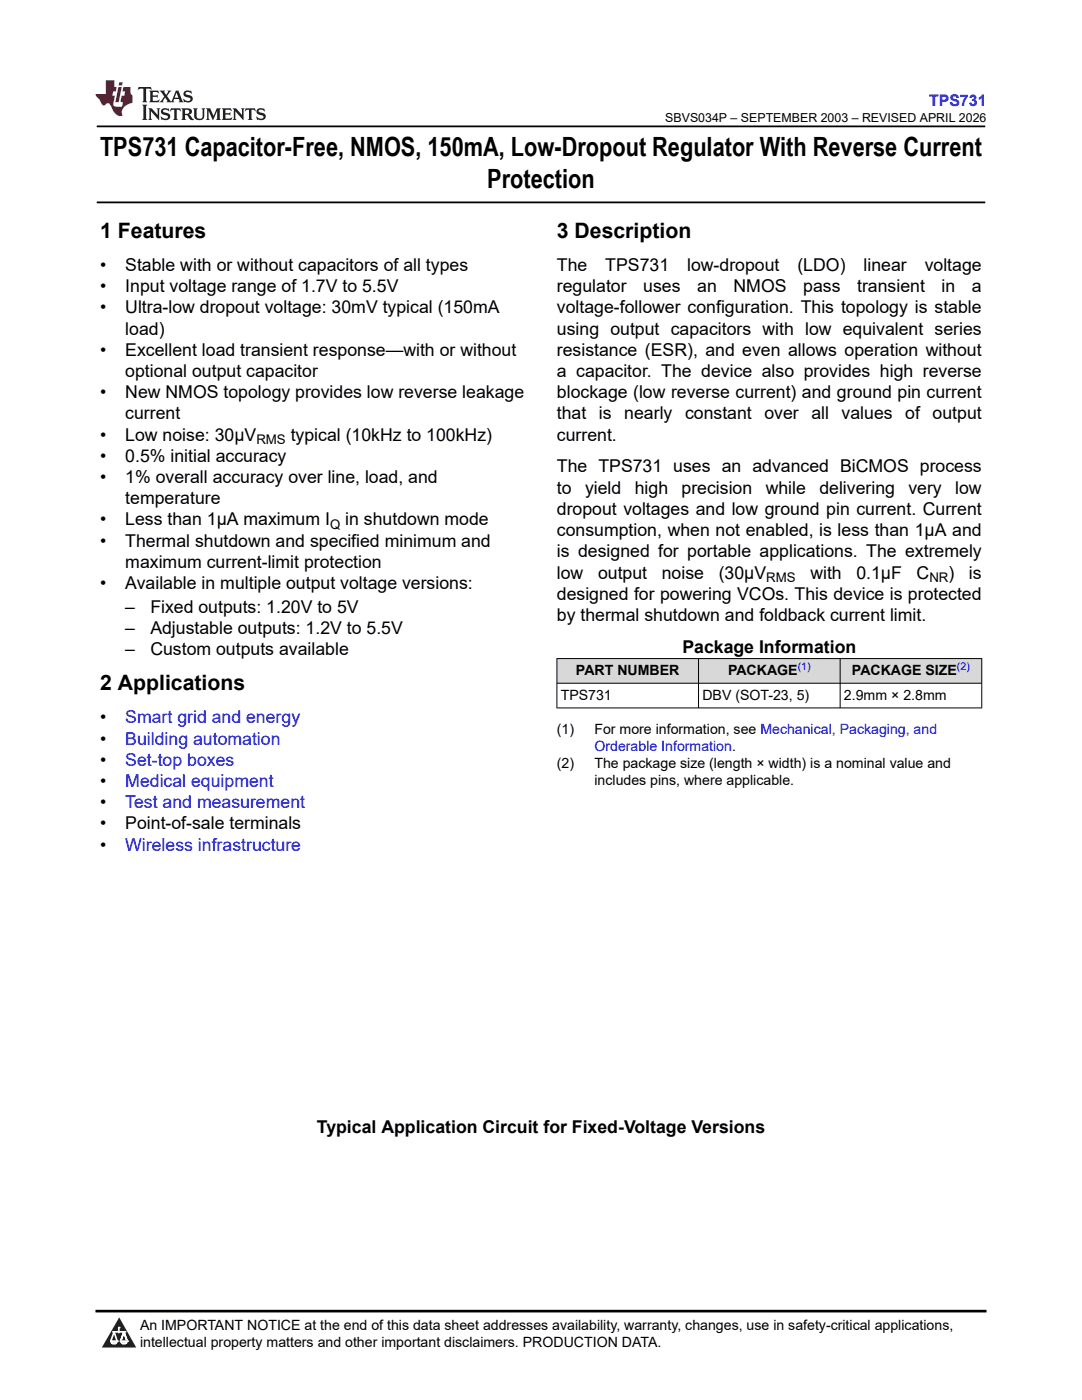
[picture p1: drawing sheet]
<svg xmlns="http://www.w3.org/2000/svg" width="216mm" height="279mm" viewBox="0 0 216 279" stroke-linecap="round" stroke-linejoin="round" font-family="sans-serif">
<defs><g id="words">
<g font-size="5.3">
<text x="20" y="31.2">TPS731 Capacitor-Free, NMOS, 150mA, Low-Dropout Regulator With Reverse Current</text>
<text x="97.2" y="37.5">Protection</text>
</g>
<g font-size="4.2">
<text x="20" y="47.5">1 Features</text>
<text x="111.1" y="47.5">3 Description</text>
<text x="20" y="137.8">2 Applications</text>
</g>
<g font-size="3.5">
<text x="20" y="54.1">•</text>
<text x="20" y="58.3">•</text>
<text x="25" y="54.1">Stable with or without capacitors of all types</text>
<text x="25" y="58.3">Input voltage range of 1.7V to 5.5V</text>
<text x="111.1" y="54.1">The</text>
<text x="111.1" y="58.3">regulator</text>
<text x="120.8" y="54.1">TPS731</text>
<text x="128.4" y="58.3">uses</text>
<text x="137.1" y="54.1">low-dropout</text>
<text x="139.1" y="58.3">an</text>
<text x="146.4" y="58.3">NMOS</text>
<text x="159.1" y="54.1">(LDO)</text>
<text x="160.3" y="58.3">pass</text>
<text x="171" y="58.3">transient</text>
<text x="172.3" y="54.1">linear</text>
<text x="184.5" y="54.1">voltage</text>
<text x="187.9" y="58.3">in</text>
<text x="193.9" y="58.3">a</text>
<text x="20" y="62.5">•</text>
<text x="25" y="62.5">Ultra-low dropout voltage: 30mV typical (150mA</text>
<text x="111.1" y="62.5">voltage-follower configuration. This topology is stable</text>
<text x="20" y="71">•</text>
<text x="25" y="66.8">load)</text>
<text x="25" y="71">Excellent load transient response—with or without</text>
<text x="111.1" y="71">resistance (ESR), and even allows operation without</text>
<text x="111.1" y="66.8">using output capacitors with low equivalent series</text>
<text x="25" y="75.2">optional output capacitor</text>
<text x="111.1" y="75.2">a capacitor. The device also provides high reverse</text>
<text x="20" y="79.5">•</text>
<text x="25" y="79.5">New NMOS topology provides low reverse leakage</text>
<text x="25" y="83.7">current</text>
<text x="111.1" y="79.5">blockage (low reverse current) and ground pin current</text>
<text x="111.1" y="83.7">that</text>
<text x="119.5" y="83.7">is</text>
<text x="124.6" y="83.7">nearly</text>
<text x="136.7" y="83.7">constant</text>
<text x="152.5" y="83.7">over all</text>
<text x="167.9" y="83.7">values</text>
<text x="180.6" y="83.7">of output</text>
<text x="20" y="87.9">•</text>
<text x="25" y="87.9">Low noise: 30μV</text>
<text x="58" y="87.9">typical (10kHz to 100kHz)</text>
<text x="111.1" y="87.9">current.</text>
<text x="20" y="92.2">•</text>
<text x="25" y="92.2">0.5% initial accuracy</text>
<text x="111.1" y="94.3">The TPS731 uses an advanced BiCMOS process</text>
<text x="20" y="96.4">•</text>
<text x="25" y="96.4">1% overall accuracy over line, load, and</text>
<text x="25" y="100.6">temperature</text>
<text x="111.1" y="98.5">to</text>
<text x="116.7" y="98.5">yield</text>
<text x="126.7" y="98.5">high</text>
<text x="136" y="98.5">precision</text>
<text x="152.8" y="98.5">while</text>
<text x="163.5" y="98.5">delivering</text>
<text x="181.3" y="98.5">very</text>
<text x="190.6" y="98.5">low</text>
<text x="20" y="104.9">•</text>
<text x="25" y="104.9">Less than 1μA maximum I</text>
<text x="68.9" y="104.9">in shutdown mode</text>
<text x="111.1" y="107">consumption, when not enabled, is less than 1μA and</text>
<text x="111.1" y="102.8">dropout voltages and low ground pin current. Current</text>
<text x="20" y="109.1">•</text>
<text x="25" y="109.1">Thermal shutdown and specified minimum and</text>
<text x="25" y="113.3">maximum current-limit protection</text>
<text x="111.1" y="111.2">is designed for portable applications. The extremely</text>
<text x="20" y="117.6">•</text>
<text x="25" y="117.6">Available in multiple output voltage versions:</text>
<text x="111.1" y="119.7">designed for powering VCOs. This device is protected</text>
<text x="111.1" y="115.5">low</text>
<text x="119.3" y="115.5">output</text>
<text x="132.1" y="115.5">noise</text>
<text x="143.4" y="115.5">(30μV</text>
<text x="161.7" y="115.5">with</text>
<text x="170.9" y="115.5">0.1μF</text>
<text x="182.9" y="115.5">C</text>
<text x="189.3" y="115.5">)</text>
<text x="193.4" y="115.5">is</text>
<text x="25" y="122.3">–</text>
<text x="30" y="122.3">Fixed outputs: 1.20V to 5V</text>
<text x="111.1" y="123.9">by thermal shutdown and foldback current limit.</text>
<text x="25" y="126.6">–</text>
<text x="25" y="130.8">–</text>
<text x="30" y="126.6">Adjustable outputs: 1.2V to 5.5V</text>
<text x="30" y="130.8">Custom outputs available</text>
<text x="136.2" y="130.3">Package Information</text>
<text x="20" y="144.3">•</text>
<text x="20" y="148.6">•</text>
<text x="20" y="152.8">•</text>
<text x="20" y="157">•</text>
<text x="20" y="161.3">•</text>
<text x="20" y="165.5">•</text>
<text x="25" y="165.5">Point-of-sale terminals</text>
<text x="20" y="169.7">•</text>
<text x="63.2" y="226.2">Typical Application Circuit for Fixed-Voltage Versions</text>
</g>
<g font-size="3.5" fill="#00f">
<text x="25" y="144.3">Smart grid and energy</text>
<text x="25" y="148.6">Building automation</text>
<text x="25" y="152.8">Set-top boxes</text>
<text x="25" y="157">Medical equipment</text>
<text x="25" y="161.3">Test and measurement</text>
<text x="25" y="169.7">Wireless infrastructure</text>
</g>
<text font-size="3.2" fill="#00f" x="185.4" y="21.1">TPS731</text>
<g font-size="2.8">
<text x="114.9" y="134.7">PART NUMBER</text>
<text x="145.3" y="134.7">PACKAGE</text>
<text x="170" y="134.7">PACKAGE SIZE</text>
<text x="111.9" y="139.6">TPS731</text>
<text x="140.2" y="139.6">DBV (SOT-23, 5)</text>
<text x="168.4" y="139.6">2.9mm × 2.8mm</text>
<text x="111.1" y="146.4">(1)</text>
<text x="118.6" y="146.4">For more information, see Mechanical, Packaging, and</text>
<text x="111.1" y="153.2">(2)</text>
<text x="118.6" y="153.2">The package size (length × width) is a nominal value and</text>
<text x="118.6" y="156.6">includes pins, where applicable.</text>
<text x="27.9" y="265.5">An IMPORTANT NOTICE at the end of this data sheet addresses availability, warranty, changes, use in safety-critical applications,</text>
<text x="27.9" y="268.9">intellectual property matters and other important disclaimers. PRODUCTION DATA.</text>
</g>
<text font-size="2.8" fill="#00f" x="118.6" y="149.8">Orderable Information.</text>
<g font-size="2.6">
<text x="51.2" y="88.6">RMS</text>
<text x="65.9" y="105.6">Q</text>
<text x="152.9" y="116.2">RMS</text>
<text x="185.4" y="116.2">NR</text>
</g>
<text font-size="2.5" x="132.7" y="24.3">SBVS034P – SEPTEMBER 2003 – REVISED APRIL 2026</text>
<g font-size="2.1" fill="#00f">
<text x="159.2" y="133.8">(1)</text>
<text x="191" y="133.8">(2)</text>
</g>
</g></defs>
<path d="M19.3 25.2h177.3M19.3 40.4h177.3" fill="none" stroke="#000" stroke-width=".35"/>
<g fill="#d8d8d8">
<path d="M111.1 131.4h84.8v5h-84.8z" fill-rule="evenodd"/>
<path d="M111.2 131.5h28.1v4.8h-28.1z" fill-rule="evenodd"/>
<path d="M139.4 131.5h28.2v4.8h-28.2z" fill-rule="evenodd"/>
<path d="M167.7 131.5h28.1v4.8h-28.1z" fill-rule="evenodd"/>
</g>
<path d="M111.1 131.4h84.9M111.1 136.4h84.9M111.1 131.4v9.9M139.4 131.4v9.9M167.6 131.4v9.9M195.9 131.4v9.9M111.1 141.3h84.9" fill="none" stroke="#000" stroke-width=".2"/>
<path d="M0 0h215.9v23.8h-215.9z" fill-rule="evenodd" fill="#fff"/>
<path d="M27.7 17.4l-.2 .6 .5-.3h.6v.2v2.1l-.2 .4h1l-.2-.4v-2.1v-.2h.5l.5 .3-.1-.6zM29.8 18.1l.2 .4v1.5l-.2 .4h1.9l.1-.6a1.08 1.08 0 0 1-1.3 .2v-.7h.6l.4 .2v-.6l-.4 .2h-.6v-.6l.2-.1a1 1 0 0 1 1 .2l-.1-.5zM31.8 18.1l1 1.1-1 1.2h.9l-.2-.2 .4-.7 .5 .7-.2 .2h1.6l-.2-.2 .1-.4h1l.1 .4-.1 .2h.9l-.2-.3-.8-2h-.5l-1 2.2-.8-1.1 .9-1.1h-.8l.2 .2-.5 .7-.3-.7 .1-.2zM35.2 18.5l.4 1h-.8zM36.8 18.2a.65 .65 0 0 0-.2 .8 .65 .65 0 0 0 .6 .4l.7 .2 .1 .2a.79 .79 0 0 1-.7 .4 .79 .79 0 0 1-.7-.5l.1 .7 .2-.1a.93 .93 0 0 0 1.1 .1 .93 .93 0 0 0 .4-1 1.46 1.46 0 0 0-1.2-.6l-.1-.3a1.09 1.09 0 0 1 1.2 .2l-.2-.6-.1 .1-.6-.2zM28.4 20.9l.2 .4v2.3l-.2 .3h1l-.2-.3v-2.3l.2-.4zM29.6 21.6l.2 .4v1.6l-.2 .3h.8l-.3-.3v-1.4l1.7 1.8v-2l.2-.4h-.8l.2 .2 .1 1.1-1.2-1.3zM32.3 21.8a.65 .65 0 0 0-.2 .7 .65 .65 0 0 0 .7 .4l.6 .2 .1 .2a.79 .79 0 0 1-.7 .4 .79 .79 0 0 1-.7-.5l.1 .7 .2-.1a.93 .93 0 0 0 1.1 .1 .93 .93 0 0 0 .4-.9 1.46 1.46 0 0 0-1.2-.6l-.1-.4a1.09 1.09 0 0 1 1.2 .2l-.2-.6-.1 .1-.6-.1zM34.1 21.6l-.1 .7a.63 .63 0 0 1 .7-.4l.1 1.7-.3 .3h1l-.2-.3v-1.7a.66 .66 0 0 1 .8 .4l-.1-.7zM36.2 21.6l.2 .4v1.6l-.2 .3h.9l-.2-.2v-.7h.5l.1 .2a.79 .79 0 0 0 1.2 .6l-1-.9a.61 .61 0 0 0 .6-.6 .61 .61 0 0 0-.5-.6zM36.9 21.9h.2a.47 .47 0 0 1 .5 .1 .47 .47 0 0 1 .1 .5l-.2 .2h-.6zM38.5 21.6l.2 .2a2.27 2.27 0 0 0 .4 2 1.04 1.04 0 0 0 1.7-.7v-1.3l.2-.2h-.8l.2 .4v1.1a.6 .6 0 0 1-.6 .6 .6 .6 0 0 1-.6-.6v-1.1l.3-.4zM41.1 21.6l.2 .4v1.6l-.2 .3h.7l-.2-.3v-1.5l.9 1.9 .8-1.9v1.5l-.2 .3h1l-.3-.3v-1.6l.3-.4h-.8l-.7 1.5-.7-1.5zM44.3 21.6l.2 .4v1.6l-.2 .3h1.9l.1-.5a1.09 1.09 0 0 1-1.3 .1v-.6h.6l.4 .1v-.6l-.4 .2h-.6v-.6l.2-.1a1.01 1.01 0 0 1 1 .3l-.1-.6zM46.4 21.6l.3 .4v1.6l-.3 .3h.8l-.2-.3v-1.4l1.6 1.8v-2l.2-.4h-.7l.2 .2v1.1l-1.2-1.3zM49 21.6l-.1 .7a.63 .63 0 0 1 .8-.4v1.7l-.3 .3h1l-.2-.3v-1.7a.66 .66 0 0 1 .8 .4l-.1-.7zM51.4 21.8a.65 .65 0 0 0-.2 .7 .65 .65 0 0 0 .6 .4l.6 .2 .2 .2a.79 .79 0 0 1-.8 .4 .79 .79 0 0 1-.6-.5l.1 .7 .2-.1a.93 .93 0 0 0 1 .1 .93 .93 0 0 0 .5-.9 1.46 1.46 0 0 0-1.3-.6l-.1-.4a1.09 1.09 0 0 1 1.3 .2l-.2-.6-.2 .1-.5-.1z" fill="#231f20"/>
<path d="M21.1 16v2.8h-2.1l.1 .3 .9 1a.95 .95 0 0 0 .9 .9 .59 .59 0 0 1 .6-.4 .59 .59 0 0 1 .5 .4l.4 .8a1.59 1.59 0 0 0 2.1 1.3 1.61 1.61 0 0 1 1-2.2l1-.4-.1-1.5a1.59 1.59 0 0 1-.4-1.6h-1.4l-.2 .9h.5l-.1 .8h-.5l-.2 1v.2l.4 .1-.2 .9h-.6a.73 .73 0 0 1-1.1-.7l.3-1.5h-.5l.2-.8h.5l.2-.9h-.5v-1.4zM23.6 17.4l-.6 3h.7l.6-3zM23.8 16.4l-.1 .7h.7l.1-.7z" fill="#ed1c24"/>
<path d="M0 261.4h215.9v18h-215.9z" fill-rule="evenodd" fill="#fff"/>
<path d="M23.8 262.9l3.4 6h-6.9z" fill="#231f20"/>
<path d="M22.1 267.7h1.3l-.4 .5h-.3a.55 .55 0 0 1-.6-.5z" fill-rule="evenodd" fill="#fff"/>
<path d="M22.1 267.7h1.3l-.4 .5h-.3a.55 .55 0 0 1-.6-.5z" fill="none" stroke="#231f20" stroke-width=".34"/>
<path d="M22.1 267.7h1.3l-.4 .5h-.5zM23.7 265.9h.1M23.7 264.9v1z" fill="none" stroke="#fff" stroke-width=".34"/>
<circle cx="23.7" cy="264.9" r=".17" fill="#fff"/>
<path d="M22.6 265.8h.1M22.6 265.8h2.3z" fill="none" stroke="#fff" stroke-width=".34"/>
<circle cx="24.9" cy="265.8" r=".17" fill="#fff"/>
<path d="M24 267.7h.1" fill="none" stroke="#fff" stroke-width=".34"/>
<path d="M24.7 265.8l-.7 1.9z" fill="#fff"/>
<path d="M24.7 265.8l-.7 1.9z" fill="none" stroke="#fff" stroke-width=".34"/>
<path d="M24.7 265.8l.7 1.9z" fill="#fff"/>
<path d="M24.7 265.8l.7 1.9zM25.3 267.7h.1" fill="none" stroke="#fff" stroke-width=".34"/>
<circle cx="22.1" cy="267.7" r=".17" fill="#fff"/>
<path d="M22.8 265.8l-.7 1.9zM22.8 265.8l.6 1.9z" fill="none" stroke="#fff" stroke-width=".34"/>
<circle cx="23.4" cy="267.7" r=".17" fill="#fff"/>
<path d="M24.1 267.7h1.3a.65 .65 0 0 1-.6 .5 .65 .65 0 0 1-.7-.5z" fill-rule="evenodd" fill="#fff"/>
<path d="M24.1 267.7h1.3a.65 .65 0 0 1-.6 .5 .65 .65 0 0 1-.7-.5z" fill="none" stroke="#231f20" stroke-width=".34"/>
<path d="M24 267.7h.1M24.1 267.7h1.3l-.4 .5h-.5z" fill="none" stroke="#fff" stroke-width=".34"/>
<circle cx="25.4" cy="267.7" r=".17" fill="#fff"/>
<path d="M19 261.7h177.8" fill="none" stroke="#000" stroke-width=".53"/>
<use href="#words"/>
</svg>
